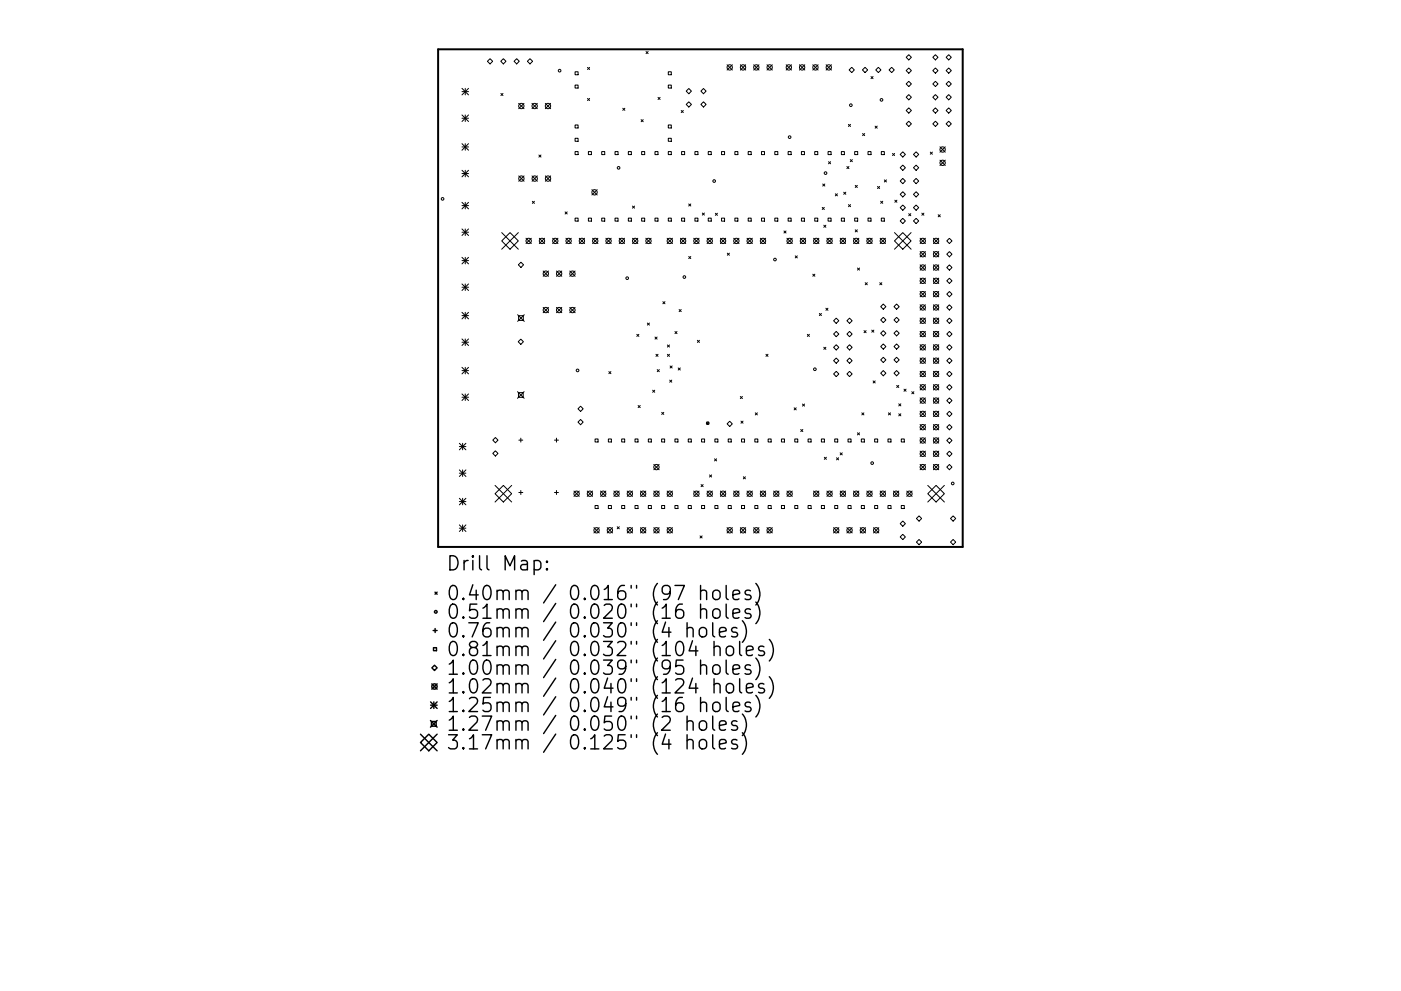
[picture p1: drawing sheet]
<svg xmlns="http://www.w3.org/2000/svg" width="297mm" height="210mm" viewBox="0 0 297 210" stroke-linecap="round" stroke-linejoin="round" font-family="sans-serif">
<defs><g id="words">
<g font-size="4.2">
<text x="94.7" y="121.1">Drill Map:</text>
<text x="94.7" y="127.4">0.40mm / 0.016&quot; (97 holes)</text>
<text x="94.7" y="131.3">0.51mm / 0.020&quot; (16 holes)</text>
<text x="94.7" y="135.3">0.76mm / 0.030&quot; (4 holes)</text>
<text x="94.7" y="139.2">0.81mm / 0.032&quot; (104 holes)</text>
<text x="94.7" y="143.2">1.00mm / 0.039&quot; (95 holes)</text>
<text x="94.7" y="147.2">1.02mm / 0.040&quot; (124 holes)</text>
<text x="94.7" y="151.1">1.25mm / 0.049&quot; (16 holes)</text>
<text x="94.7" y="155.1">1.27mm / 0.050&quot; (2 holes)</text>
<text x="94.7" y="159">3.17mm / 0.125&quot; (4 holes)</text>
</g>
</g></defs>
<path d="M92.9 10.5h111.2v105.5h-111.2z" fill="none" stroke="#000" stroke-width=".42"/>
<g fill="none" stroke="#000" stroke-width=".21">
<path d="M97.9 18.7l1.4 1.4M97.9 19.4h1.4M98.6 18.7v1.4M99.3 18.7l-1.4 1.4M103.9 12.4l.6 .6-.6 .6-.6-.6zM106.2 19.8l.4 .5M106.6 19.8l-.4 .5M106.7 12.4l.6 .6-.6 .6-.5-.6zM109 13l.5-.6 .6 .6-.6 .6zM111.8 13l.6-.6 .5 .6-.5 .6zM121.9 15.2h.7v.7h-.7zM121.9 18h.7v.7h-.7z"/>
<path d="M124.6 14.3l.4 .4M125 14.3l-.4 .4M137 10.9l.4 .5M137.4 10.9l-.4 .5M141.7 15.2h.6v.7h-.6zM141.7 18h.6v.7h-.6zM146 18.8l.6 .5-.6 .6-.5-.6zM148.6 19.3l.6-.5 .5 .5-.5 .6zM154.1 13.7l1.2 1.2M155.3 13.7l-1.2 1.2M157 13.7l1.1 1.2M158.1 13.7l-1.1 1.2"/>
<path d="M159.8 13.7l1.1 1.2M160.9 13.7l-1.1 1.2M162.6 13.7l1.1 1.2M163.7 13.7l-1.1 1.2M166.7 13.7l1.1 1.2M167.8 13.7l-1.1 1.2M169.5 13.7l1.1 1.2M170.6 13.7l-1.1 1.2M172.3 13.7l1.2 1.2M173.5 13.7l-1.2 1.2M175.1 13.7l1.2 1.2M176.3 13.7l-1.2 1.2"/>
<path d="M180.6 14.3l.5 .5-.5 .6-.6-.6zM182.9 14.8l.5-.5 .6 .5-.6 .6zM184.7 16.2l.4 .5M185.1 16.2l-.4 .5M185.7 14.8l.5-.5 .6 .5-.6 .6zM189.1 14.3l.5 .5-.5 .6-.6-.6zM192.1 12.2l.6-.6 .5 .6-.5 .5zM192.1 15l.6-.6 .5 .6-.5 .5zM192.1 17.8l.6-.6 .5 .6-.5 .6zM198.3 11.6l.6 .6-.6 .5-.5-.5zM198.3 14.4l.6 .6-.6 .5-.5-.5zM198.3 17.2l.6 .6-.6 .6-.5-.6z"/>
<path d="M200.6 12.2l.5-.6 .6 .6-.6 .5zM200.6 15l.5-.6 .6 .6-.6 .5zM200.6 17.8l.5-.6 .6 .6-.6 .6zM97.9 24.4l1.4 1.4M97.9 25.1h1.4M97.9 30.5l1.4 1.4M97.9 31.2h1.4M97.9 36.1l1.4 1.4M97.9 36.8h1.4M98.6 24.4v1.4M98.6 30.5v1.4M98.6 36.1v1.4"/>
<path d="M99.3 24.4l-1.4 1.4M99.3 30.5l-1.4 1.4M99.3 36.1l-1.4 1.4M110 21.9l1.1 1.2M110 37.3l1.1 1.2M111.1 21.9l-1.1 1.2M111.1 37.3l-1.1 1.2M112.8 21.9l1.1 1.2M112.8 37.3l1.1 1.2M113.9 21.9l-1.1 1.2M113.9 37.3l-1.1 1.2M114.3 32.9l.4 .4"/>
<path d="M114.7 32.9l-.4 .4M115.6 21.9l1.1 1.2M115.6 37.3l1.2 1.2M116.7 21.9l-1.1 1.2M116.8 37.3l-1.2 1.2M121.9 26.5h.7v.7h-.7zM121.9 29.3h.7v.7h-.7zM121.9 32.2h.7v.6h-.7zM124.6 20.9l.4 .4M124.8 32.2h.6v.6h-.6zM125 20.9l-.4 .4M127.6 32.2h.6v.6h-.6z"/>
<path d="M130.4 32.2h.6v.6h-.6zM132 23l.5 .4M132.5 23l-.5 .4M133.2 32.2h.7v.6h-.7zM135.9 25.4l.5 .4M136 32.2h.7v.6h-.7zM136.4 25.4l-.5 .4M138.9 32.2h.6v.6h-.6zM139.5 20.7l.5 .4M140 20.7l-.5 .4M141.7 26.5h.6v.7h-.6zM141.7 29.3h.6v.7h-.6z"/>
<path d="M141.7 32.2h.6v.6h-.6zM144.4 23.4l.5 .5M144.5 32.2h.7v.6h-.7zM144.9 23.4l-.5 .5M146 21.6l.6 .6-.6 .5-.5-.5zM147.3 32.2h.7v.6h-.7zM148.6 22.2l.6-.6 .5 .6-.5 .5zM150.2 32.2h.6v.6h-.6zM153 32.2h.6v.6h-.6zM155.8 32.2h.6v.6h-.6zM158.6 32.2h.7v.6h-.7zM161.4 32.2h.7v.6h-.7z"/>
<path d="M164.3 32.2h.6v.6h-.6zM167.1 32.2h.6v.6h-.6zM169.9 32.2h.7v.6h-.7zM172.7 32.2h.7v.6h-.7zM174.4 39l.5 .5M174.9 39l-.5 .5M175.6 32.2h.6v.6h-.6zM175.7 34.3l.4 .4M176.1 34.3l-.4 .4M178.4 32.2h.6v.6h-.6zM179.6 35.3l.4 .5M179.9 26.4l.4 .4"/>
<path d="M180 35.3l-.4 .5M180.3 33.9l.4 .4M180.3 26.4l-.4 .4M180.7 33.9l-.4 .4M181.2 32.2h.6v.6h-.6zM181.3 39.3l.5 .5M181.8 39.3l-.5 .5M182.9 28.3l.4 .5M183.3 28.3l-.4 .5M184 32.2h.7v.6h-.7zM185.5 26.8l.5 .4M186 26.8l-.5 .4"/>
<path d="M186.1 39.6l.4 .4M186.5 39.6l-.4 .4M186.9 32.2h.6v.6h-.6zM187.5 38.2l.4 .4M187.9 38.2l-.4 .4M189.2 32.6l.5 .4M189.7 32.6l-.5 .4M190.9 32.8l.5-.6 .6 .6-.6 .5zM191.4 35l.6 .6-.6 .5-.5-.5zM191.4 37.9l.6 .5-.6 .6-.5-.6zM192.1 20.6l.6-.5 .5 .5-.5 .6zM192.1 23.4l.6-.5 .5 .5-.5 .6z"/>
<path d="M192.1 26.3l.6-.6 .5 .6-.5 .5zM193.7 32.8l.5-.6 .6 .6-.6 .5zM194.2 35l.6 .6-.6 .5-.5-.5zM194.2 37.9l.6 .5-.6 .6-.5-.6zM197.2 32.3l.5 .4M197.7 32.3l-.5 .4M198.3 20.1l.6 .5-.6 .6-.5-.6zM198.3 22.9l.6 .5-.6 .6-.5-.6zM198.3 25.7l.6 .6-.6 .5-.5-.5zM199.3 31.2l1.1 1.1M199.3 34l1.1 1.1M200.4 31.2l-1.1 1.1"/>
<path d="M200.4 34l-1.1 1.1M200.6 23.4l.5-.5 .6 .5-.6 .6zM200.6 26.3l.5-.6 .6 .6-.6 .5zM201.1 20.1l.6 .5-.6 .6-.5-.6zM97.9 42.9l1.4 1.4M97.9 43.6h1.4M97.9 48.6l1.4 1.4M97.9 49.3h1.4M97.9 54.6l1.4 1.4M97.9 55.3h1.4M98.6 42.9v1.4M98.6 48.6v1.4"/>
<path d="M98.6 54.6v1.4M99.3 42.9l-1.4 1.4M99.3 48.6l-1.4 1.4M99.3 54.6l-1.4 1.4M106.4 49.3l3.5 3.6M108.1 49.3l1.8 1.8-1.8 1.8-1.7-1.8zM109.9 56.2l.6-.6 .5 .6-.5 .5zM109.9 49.3l-3.5 3.6M111.5 50.5l1.2 1.2M112.7 50.5l-1.2 1.2M112.9 42.7l.4 .5M113.3 42.7l-.4 .5"/>
<path d="M114.3 50.5l1.2 1.2M115.2 57.5l1.1 1.1M115.5 50.5l-1.2 1.2M116.3 57.5l-1.1 1.1M117.2 50.5l1.1 1.2M118 57.5l1.1 1.1M118.3 50.5l-1.1 1.2M119.1 57.5l-1.1 1.1M119.8 45l.5 .4M120 50.5l1.1 1.2M120.3 45l-.5 .4M120.8 57.5l1.1 1.1"/>
<path d="M121.1 50.5l-1.1 1.2M121.9 46.3h.7v.6h-.7zM121.9 57.5l-1.1 1.1M122.8 50.5l1.1 1.2M123.9 50.5l-1.1 1.2M124.8 46.3h.6v.6h-.6zM125.5 40.2l1.1 1.2M125.6 50.5l1.2 1.2M126.6 40.2l-1.1 1.2M126.8 50.5l-1.2 1.2M127.6 46.3h.6v.6h-.6zM128.5 50.5l1.1 1.2"/>
<path d="M129.6 50.5l-1.1 1.2M130.4 46.3h.6v.6h-.6zM131.3 50.5l1.1 1.2M132.4 50.5l-1.1 1.2M133.2 46.3h.7v.6h-.7zM134.1 43.7l.4 .5M134.1 50.5l1.1 1.2M134.5 43.7l-.4 .5M135.2 50.5l-1.1 1.2M136 46.3h.7v.6h-.7zM136.9 50.5l1.2 1.2M138.1 50.5l-1.2 1.2"/>
<path d="M138.9 46.3h.6v.6h-.6zM141.4 50.5l1.2 1.2M141.7 46.3h.6v.6h-.6zM142.6 50.5l-1.2 1.2M144.3 50.5l1.1 1.2M144.5 46.3h.7v.6h-.7zM145.4 50.5l-1.1 1.2M146 43.3l.5 .4M146 54.4l.5 .5M146.5 43.3l-.5 .4M146.5 54.4l-.5 .5M147.1 50.5l1.1 1.2"/>
<path d="M147.3 46.3h.7v.6h-.7zM148.2 50.5l-1.1 1.2M148.9 45.2l.4 .4M149.3 45.2l-.4 .4M149.9 50.5l1.1 1.2M150.2 46.3h.6v.6h-.6zM151 50.5l-1.1 1.2M151.7 45.2l.4 .5M152.1 45.2l-.4 .5M152.7 50.5l1.2 1.2M153 46.3h.6v.6h-.6zM153.9 50.5l-1.2 1.2"/>
<path d="M154.2 53.7l.5 .5M154.7 53.7l-.5 .5M155.6 50.5l1.1 1.2M155.8 46.3h.6v.6h-.6zM156.7 50.5l-1.1 1.2M158.4 50.5l1.1 1.2M158.6 46.3h.7v.6h-.7zM159.5 50.5l-1.1 1.2M161.2 50.5l1.1 1.2M161.4 46.3h.7v.6h-.7zM162.3 50.5l-1.1 1.2M164.3 46.3h.6v.6h-.6z"/>
<path d="M166.2 49l.5 .4M166.7 49l-.5 .4M166.9 50.5l1.1 1.2M167.1 46.3h.6v.6h-.6zM168 50.5l-1.1 1.2M168.6 54.3l.4 .4M169 54.3l-.4 .4M169.7 50.5l1.1 1.2M169.9 46.3h.7v.6h-.7zM170.8 50.5l-1.1 1.2M172.3 58.2l.5 .4M172.5 50.5l1.1 1.2"/>
<path d="M172.7 46.3h.7v.6h-.7zM172.8 58.2l-.5 .4M173.6 50.5l-1.1 1.2M174.3 44l.5 .4M174.7 47.8l.4 .4M174.8 44l-.5 .4M175.1 47.8l-.4 .4M175.3 50.5l1.1 1.2M175.6 46.3h.6v.6h-.6zM176.4 50.5l-1.1 1.2M177.1 41.1l.5 .5M177.6 41.1l-.5 .5"/>
<path d="M178.1 50.5l1.2 1.2M178.4 46.3h.6v.6h-.6zM178.9 40.8l.4 .4M179.3 50.5l-1.2 1.2M179.3 40.8l-.4 .4M179.9 43.4l.4 .5M180.3 43.4l-.4 .5M181 50.5l1.1 1.2M181.2 46.3h.6v.6h-.6zM181.3 48.8l.5 .4M181.8 48.8l-.5 .4M181.8 56.9l.4 .4"/>
<path d="M182.1 50.5l-1.1 1.2M182.2 56.9l-.4 .4M183.4 60l.5 .4M183.8 50.5l1.1 1.2M183.9 60l-.5 .4M184 46.3h.7v.6h-.7zM184.9 50.5l-1.1 1.2M186.5 60l.5 .4M186.6 50.5l1.1 1.2M186.7 42.7l.5 .4M186.9 46.3h.6v.6h-.6zM187 60l-.5 .4"/>
<path d="M187.2 42.7l-.5 .4M187.7 50.5l-1.1 1.2M189.6 49.3l3.6 3.6M189.7 42.5l.5 .4M190.2 42.5l-.5 .4M191.4 40.7l.6 .5-.6 .6-.5-.6zM191.4 43.5l.6 .6-.6 .5-.5-.5zM191.4 46.3l.6 .6-.6 .5-.5-.5zM191.4 49.3l1.8 1.8-1.8 1.8-1.8-1.8zM192.7 45.3l.4 .5M193.1 45.3l-.4 .5M193.2 49.3l-3.6 3.6"/>
<path d="M194.2 40.7l.6 .5-.6 .6-.5-.6zM194.2 43.5l.6 .6-.6 .5-.5-.5zM194.2 46.3l.6 .6-.6 .5-.5-.5zM195.1 59l1.1 1.1M195.1 50.5l1.1 1.2M195.1 53.4l1.1 1.1M195.1 56.2l1.1 1.1M195.4 45.2l.5 .5M195.9 45.2l-.5 .5M196.2 50.5l-1.1 1.2M196.2 59l-1.1 1.1M196.2 53.4l-1.1 1.1"/>
<path d="M196.2 56.2l-1.1 1.1M197.9 50.5l1.1 1.2M197.9 53.4l1.1 1.1M197.9 56.2l1.1 1.1M197.9 59l1.1 1.1M198.9 45.6l.5 .4M199 56.2l-1.1 1.1M199 59l-1.1 1.1M199 50.5l-1.1 1.2M199 53.4l-1.1 1.1M199.4 45.6l-.5 .4M200.7 51.1l.6-.5 .5 .5-.5 .6z"/>
<path d="M200.7 53.9l.6-.5 .5 .5-.5 .6zM200.7 56.8l.6-.6 .5 .6-.5 .5zM200.7 59.6l.6-.6 .5 .6-.5 .5zM97.9 60.2l1.4 1.4M97.9 60.9h1.4M97.9 66.3l1.4 1.4M97.9 67h1.4M97.9 71.9l1.4 1.4M97.9 72.6h1.4M97.9 77.9l1.4 1.4M97.9 78.6h1.4M98.6 60.2v1.4"/>
<path d="M98.6 66.3v1.4M98.6 71.9v1.4M98.6 77.9v1.4M99.3 60.2l-1.4 1.4M99.3 66.3l-1.4 1.4M99.3 71.9l-1.4 1.4M99.3 77.9l-1.4 1.4M109.7 66.8l1.5 1.4M109.9 72.5l.5-.5 .6 .5-.6 .6zM110 67h.9v1h-.9zM111.2 66.8l-1.5 1.4M115.2 65.2l1.1 1.1"/>
<path d="M116.3 65.2l-1.1 1.1M118 65.2l1.1 1.1M119.1 65.2l-1.1 1.1M120.8 65.2l1.1 1.1M121.9 65.2l-1.1 1.1M129.1 78.8l.4 .5M129.5 78.8l-.4 .5M135 70.9l.5 .5M135.5 70.9l-.5 .5M137.3 68.5l.4 .5M137.7 68.5l-.4 .5M138.9 71.5l.4 .5"/>
<path d="M139.1 75.2l.4 .4M139.3 71.5l-.4 .5M139.3 78.4l.5 .5M139.5 75.2l-.4 .4M139.8 78.4l-.5 .5M140.5 64l.5 .5M141 64l-.5 .5M141.5 73.2l.4 .4M141.5 75.2l.4 .4M141.9 73.2l-.4 .4M141.9 75.2l-.4 .4M142.1 77.6l.4 .5"/>
<path d="M142.5 77.6l-.4 .5M143.1 70.3l.4 .5M143.5 70.3l-.4 .5M143.8 78.1l.4 .4M144 65.7l.4 .4M144.2 78.1l-.4 .4M144.4 65.7l-.4 .4M147.9 72.2l.4 .4M148.3 72.2l-.4 .4M162.4 75.2l.4 .4M162.8 75.2l-.4 .4M171.2 70.9l.4 .5"/>
<path d="M171.6 70.9l-.4 .5M173.7 66.5l.5 .5M174.2 66.5l-.5 .5M174.7 73.7l.4 .4M175.1 73.7l-.4 .4M175.1 65.4l.4 .4M175.5 65.4l-.4 .4M176.7 68.1l.6-.6 .6 .6-.6 .5zM176.7 70.9l.6-.6 .6 .6-.6 .5zM176.7 79.3l.6-.5 .6 .5-.6 .6zM177.3 73.1l.6 .6-.6 .6-.6-.6zM177.3 76l.6 .5-.6 .6-.6-.6z"/>
<path d="M179.6 68.1l.5-.6 .6 .6-.6 .5zM179.6 79.3l.5-.5 .6 .5-.6 .6zM180.1 70.3l.6 .6-.6 .5-.5-.5zM180.1 73.1l.6 .6-.6 .6-.5-.6zM180.1 76l.6 .5-.6 .6-.5-.6zM183.2 70.1l.4 .5M183.6 70.1l-.4 .5M184.8 70l.5 .5M185.3 70l-.5 .5M186.7 65.1l.6-.6 .5 .6-.5 .5zM186.7 67.9l.6-.6 .5 .6-.5 .5zM186.7 70.7l.6-.5 .5 .5-.5 .6z"/>
<path d="M186.7 73.5l.6-.5 .5 .5-.5 .6zM186.7 76.4l.6-.6 .5 .6-.5 .5zM186.7 79.2l.6-.6 .5 .6-.5 .5zM189.5 65.1l.6-.6 .6 .6-.6 .5zM189.5 76.4l.6-.6 .6 .6-.6 .5zM190.1 67.3l.6 .6-.6 .5-.6-.5zM190.1 70.2l.6 .5-.6 .6-.6-.6zM190.1 73l.6 .5-.6 .6-.6-.6zM190.1 78.6l.6 .6-.6 .5-.6-.5zM195.1 64.7l1.1 1.1M195.1 61.8l1.1 1.2M195.1 67.5l1.1 1.1"/>
<path d="M195.1 70.3l1.1 1.1M195.1 73.1l1.1 1.2M195.1 76l1.1 1.1M195.1 78.8l1.1 1.1M196.2 61.8l-1.1 1.2M196.2 64.7l-1.1 1.1M196.2 67.5l-1.1 1.1M196.2 70.3l-1.1 1.1M196.2 73.1l-1.1 1.2M196.2 76l-1.1 1.1M196.2 78.8l-1.1 1.1M197.9 67.5l1.1 1.1"/>
<path d="M197.9 61.8l1.1 1.2M197.9 64.7l1.1 1.1M197.9 70.3l1.1 1.1M197.9 73.1l1.1 1.2M197.9 76l1.1 1.1M197.9 78.8l1.1 1.1M199 64.7l-1.1 1.1M199 67.5l-1.1 1.1M199 70.3l-1.1 1.1M199 73.1l-1.1 1.2M199 78.8l-1.1 1.1M199 76l-1.1 1.1"/>
<path d="M199 61.8l-1.1 1.2M200.7 62.4l.6-.6 .5 .6-.5 .6zM200.7 65.2l.6-.5 .5 .5-.5 .6zM200.7 68.1l.6-.6 .5 .6-.5 .5zM200.7 70.9l.6-.6 .5 .6-.5 .5zM200.7 73.7l.6-.6 .5 .6-.5 .6zM200.7 79.3l.6-.5 .5 .5-.5 .6zM201.3 76l.5 .5-.5 .6-.6-.6zM97.4 94.1l1.4 1.3M97.4 94.7h1.4M97.4 99.7l1.4 1.4M97.9 83.6l1.4 1.4"/>
<path d="M97.9 84.3h1.4M98.1 94.1v1.3M98.1 99.7v1.4M98.6 83.6v1.4M98.8 94.1l-1.4 1.3M98.8 99.7l-1.4 1.4M99.3 83.6l-1.4 1.4M105 92.8l.6 .6-.6 .5-.5-.5zM105 95.6l.6 .6-.6 .6-.5-.6zM109.7 83.1l1.4 1.4M109.9 83.3h1v1h-1zM110 93.4h.8"/>
<path d="M110.4 93v.8M111.1 83.1l-1.4 1.4M117.6 93.4h.8M118 93v.8M123.1 86.2l.5 .5-.5 .6-.6-.6zM123.1 89l.5 .6-.5 .5-.6-.5zM126.2 93.1h.6v.7h-.6zM129 93.1h.6v.7h-.6zM131.8 93.1h.6v.7h-.6zM134.6 93.1h.7v.7h-.7zM135.3 86l.4 .5M135.7 86l-.4 .5"/>
<path d="M137.5 93.1h.6v.7h-.6zM138.4 82.8l.4 .4M138.6 98.5l1.1 1.2M138.8 82.8l-.4 .4M139.7 98.5l-1.1 1.2M140.3 93.1h.6v.7h-.6zM140.3 87.5l.4 .4M140.7 87.5l-.4 .4M142 80.6l.4 .5M142.4 80.6l-.4 .5M143.1 93.1h.6v.7h-.6zM145.9 93.1h.7v.7h-.7z"/>
<path d="M148.7 93.1h.7v.7h-.7zM149.8 89.6l.5 .4M150.3 89.6l-.5 .4M151.5 97.3l.4 .5M151.6 93.1h.6v.7h-.6zM151.9 97.3l-.4 .5M154.2 89.9l.5-.5 .6 .5-.6 .6zM154.4 93.1h.6v.7h-.6zM157 84.1l.4 .5M157.1 89.3l.4 .5M157.2 93.1h.7v.7h-.7zM157.4 84.1l-.4 .5"/>
<path d="M157.5 89.3l-.4 .5M160 93.1h.7v.7h-.7zM160.1 87.6l.5 .4M160.6 87.6l-.5 .4M162.9 93.1h.6v.7h-.6zM165.7 93.1h.6v.7h-.6zM168.4 86.5l.4 .5M168.5 93.1h.6v.7h-.6zM168.8 86.5l-.4 .5M169.8 91.1l.4 .5M170.1 85.7l.5 .5M170.2 91.1l-.4 .5"/>
<path d="M170.6 85.7l-.5 .5M171.3 93.1h.7v.7h-.7zM174.2 93.1h.6v.7h-.6zM174.8 97l.4 .5M175.2 97l-.4 .5M177 93.1h.6v.7h-.6zM177.4 97.1l.4 .5M177.8 97.1l-.4 .5M178.1 96.1l.5 .4M178.6 96.1l-.5 .4M179.8 93.1h.6v.7h-.6zM181.8 91.8l.4 .5"/>
<path d="M182.2 91.8l-.4 .5M182.6 93.1h.7v.7h-.7zM182.7 87.6l.5 .4M183.2 87.6l-.5 .4M185.1 80.8l.5 .5M185.4 93.1h.7v.7h-.7zM185.6 80.8l-.5 .5M188.3 93.1h.6v.7h-.6zM188.4 87.6l.4 .4M188.8 87.6l-.4 .4M190.1 81.8l.5 .4M190.6 85.7l.4 .4"/>
<path d="M190.6 87.8l.4 .4M190.6 81.8l-.5 .4M191 85.7l-.4 .4M191 87.8l-.4 .4M191.1 93.1h.6v.7h-.6zM191.7 82.6l.4 .4M192.1 82.6l-.4 .4M193.3 83.1l.5 .5M193.8 83.1l-.5 .5M195.1 81.6l1.1 1.1M195.1 84.4l1.1 1.2M195.1 87.2l1.1 1.2"/>
<path d="M195.1 90.1l1.1 1.1M195.1 92.9l1.1 1.1M195.1 95.7l1.1 1.1M195.1 98.5l1.1 1.2M196.2 81.6l-1.1 1.1M196.2 84.4l-1.1 1.2M196.2 87.2l-1.1 1.2M196.2 90.1l-1.1 1.1M196.2 92.9l-1.1 1.1M196.2 95.7l-1.1 1.1M196.2 98.5l-1.1 1.2M197.9 81.6l1.1 1.1"/>
<path d="M197.9 84.4l1.1 1.2M197.9 87.2l1.1 1.2M197.9 90.1l1.1 1.1M197.9 95.7l1.1 1.1M197.9 98.5l1.1 1.2M197.9 92.9l1.1 1.1M199 81.6l-1.1 1.1M199 84.4l-1.1 1.2M199 87.2l-1.1 1.2M199 90.1l-1.1 1.1M199 92.9l-1.1 1.1M199 95.7l-1.1 1.1"/>
<path d="M199 98.5l-1.1 1.2M200.7 82.2l.6-.6 .5 .6-.5 .5zM200.7 85l.6-.6 .5 .6-.5 .5zM200.7 87.8l.6-.5 .5 .5-.5 .6zM200.7 90.6l.6-.5 .5 .5-.5 .6zM200.7 93.5l.6-.6 .5 .6-.5 .5zM200.7 96.3l.6-.6 .5 .6-.5 .5zM200.7 99.1l.6-.6 .5 .6-.5 .6zM97.4 100.4h1.4M97.4 105.7l1.4 1.4M97.4 106.4h1.4M97.4 111.4l1.4 1.4"/>
<path d="M97.4 112.1h1.4M98.1 105.7v1.4M98.1 111.4v1.4M98.8 111.4l-1.4 1.4M98.8 105.7l-1.4 1.4M105 104.7l1.7-1.7 1.8 1.7-1.8 1.8zM105 103l3.5 3.5M108.5 103l-3.5 3.5M110 104.5h.8M110.4 104.1v.8M117.6 104.5h.8M118 104.1v.8"/>
<path d="M121.7 104.2l1.1 1.1M122.8 104.2l-1.1 1.1M124.5 104.2l1.1 1.1M125.6 104.2l-1.1 1.1M125.9 111.9l1.1 1.2M126.2 107.3h.6v.6h-.6zM127 111.9l-1.1 1.2M127.3 104.2l1.2 1.1M128.5 104.2l-1.2 1.1M128.7 111.9l1.2 1.2M129 107.3h.6v.6h-.6zM129.9 111.9l-1.2 1.2"/>
<path d="M130.2 104.2l1.1 1.1M130.9 111.8l.4 .4M131.3 104.2l-1.1 1.1M131.3 111.8l-.4 .4M131.8 107.3h.6v.6h-.6zM133 104.2l1.1 1.1M133 111.9l1.1 1.2M134.1 104.2l-1.1 1.1M134.1 111.9l-1.1 1.2M134.6 107.3h.7v.6h-.7zM135.8 104.2l1.1 1.1M135.8 111.9l1.1 1.2"/>
<path d="M136.9 104.2l-1.1 1.1M136.9 111.9l-1.1 1.2M137.5 107.3h.6v.6h-.6zM138.6 104.2l1.2 1.1M138.6 111.9l1.2 1.2M139.8 104.2l-1.2 1.1M139.8 111.9l-1.2 1.2M140.3 107.3h.6v.6h-.6zM141.4 104.2l1.2 1.1M141.4 111.9l1.2 1.2M142.6 104.2l-1.2 1.1M142.6 111.9l-1.2 1.2"/>
<path d="M143.1 107.3h.6v.6h-.6zM145.9 107.3h.7v.6h-.7zM147.1 104.2l1.1 1.1M148.2 104.2l-1.1 1.1M148.4 113.7l.5 .4M148.6 102.8l.5 .5M148.7 107.3h.7v.6h-.7zM148.9 113.7l-.5 .4M149.1 102.8l-.5 .5M149.9 104.2l1.1 1.1M150.4 100.8l.5 .4M150.9 100.8l-.5 .4"/>
<path d="M151 104.2l-1.1 1.1M151.6 107.3h.6v.6h-.6zM152.7 104.2l1.2 1.1M153.9 104.2l-1.2 1.1M154.1 111.9l1.2 1.2M154.4 107.3h.6v.6h-.6zM155.3 111.9l-1.2 1.2M155.6 104.2l1.1 1.1M156.7 104.2l-1.1 1.1M157 111.9l1.1 1.2M157.2 107.3h.7v.6h-.7zM157.6 101.2l.4 .4"/>
<path d="M158 101.2l-.4 .4M158.1 111.9l-1.1 1.2M158.4 104.2l1.1 1.1M159.5 104.2l-1.1 1.1M159.8 111.9l1.1 1.2M160 107.3h.7v.6h-.7zM160.9 111.9l-1.1 1.2M161.2 104.2l1.1 1.1M162.3 104.2l-1.1 1.1M162.6 111.9l1.1 1.2M162.9 107.3h.6v.6h-.6zM163.7 111.9l-1.1 1.2"/>
<path d="M164 104.2l1.2 1.1M165.2 104.2l-1.2 1.1M165.7 107.3h.6v.6h-.6zM166.9 104.2l1.1 1.1M168 104.2l-1.1 1.1M168.5 107.3h.6v.6h-.6zM171.3 107.3h.7v.6h-.7zM172.5 104.2l1.1 1.1M173.6 104.2l-1.1 1.1M174.2 107.3h.6v.6h-.6zM175.3 104.2l1.1 1.1M176.4 104.2l-1.1 1.1"/>
<path d="M176.7 111.9l1.2 1.2M177 107.3h.6v.6h-.6zM177.9 111.9l-1.2 1.2M178.1 104.2l1.2 1.1M179.3 104.2l-1.2 1.1M179.6 111.9l1.1 1.2M179.8 107.3h.6v.6h-.6zM180.7 111.9l-1.1 1.2M181 104.2l1.1 1.1M182.1 104.2l-1.1 1.1M182.4 111.9l1.1 1.2M182.6 107.3h.7v.6h-.7z"/>
<path d="M183.5 111.9l-1.1 1.2M183.8 104.2l1.1 1.1M184.9 104.2l-1.1 1.1M185.2 111.9l1.1 1.2M185.4 107.3h.7v.6h-.7zM186.3 111.9l-1.1 1.2M186.6 104.2l1.1 1.1M187.7 104.2l-1.1 1.1M188.3 107.3h.6v.6h-.6zM189.4 104.2l1.2 1.1M190.6 104.2l-1.2 1.1M191.1 107.3h.6v.6h-.6z"/>
<path d="M191.4 110.5l.6 .6-.6 .6-.5-.6zM191.4 113.4l.6 .5-.6 .6-.5-.6zM192.3 104.2l1.1 1.1M193.4 104.2l-1.1 1.1M194.3 110l.6-.5 .5 .5-.5 .6zM194.9 114.5l.5 .5-.5 .6-.6-.6zM196.7 104.7l1.8-1.7 1.7 1.7-1.7 1.8zM196.7 103l3.5 3.5M200.2 103l-3.5 3.5M201.5 110l.6-.5 .5 .5-.5 .6zM202.1 114.5l.5 .5-.5 .6-.6-.6z"/>
<circle cx="118.6" cy="15" r=".28"/>
<circle cx="154.7" cy="14.3" r=".56"/>
<circle cx="157.5" cy="14.3" r=".56"/>
<circle cx="160.4" cy="14.3" r=".56"/>
<circle cx="163.2" cy="14.3" r=".56"/>
<circle cx="167.2" cy="14.3" r=".56"/>
<circle cx="170.1" cy="14.3" r=".56"/>
<circle cx="172.9" cy="14.3" r=".56"/>
<circle cx="175.7" cy="14.3" r=".56"/>
<circle cx="110.5" cy="22.5" r=".56"/>
<circle cx="110.5" cy="37.9" r=".56"/>
<circle cx="113.4" cy="22.5" r=".56"/>
<circle cx="113.4" cy="37.9" r=".56"/>
<circle cx="116.2" cy="22.5" r=".56"/>
<circle cx="116.2" cy="37.9" r=".56"/>
<circle cx="131.2" cy="35.6" r=".28"/>
<circle cx="151.4" cy="38.4" r=".28"/>
<circle cx="167.4" cy="29.1" r=".28"/>
<circle cx="175" cy="36.7" r=".28"/>
<circle cx="180.4" cy="22.3" r=".28"/>
<circle cx="186.9" cy="21.2" r=".28"/>
<circle cx="199.9" cy="34.5" r=".56"/>
<circle cx="199.9" cy="31.7" r=".56"/>
<circle cx="93.8" cy="42.2" r=".28"/>
<circle cx="112.1" cy="51.1" r=".56"/>
<circle cx="114.9" cy="51.1" r=".56"/>
<circle cx="115.7" cy="58.1" r=".56"/>
<circle cx="117.7" cy="51.1" r=".56"/>
<circle cx="118.5" cy="58.1" r=".56"/>
<circle cx="120.6" cy="51.1" r=".56"/>
<circle cx="121.4" cy="58.1" r=".56"/>
<circle cx="123.4" cy="51.1" r=".56"/>
<circle cx="126.1" cy="40.8" r=".56"/>
<circle cx="126.2" cy="51.1" r=".56"/>
<circle cx="129" cy="51.1" r=".56"/>
<circle cx="131.8" cy="51.1" r=".56"/>
<circle cx="133" cy="59" r=".28"/>
<circle cx="134.7" cy="51.1" r=".56"/>
<circle cx="137.5" cy="51.1" r=".56"/>
<circle cx="142" cy="51.1" r=".56"/>
<circle cx="144.8" cy="51.1" r=".56"/>
<circle cx="145.1" cy="58.8" r=".28"/>
<circle cx="147.7" cy="51.1" r=".56"/>
<circle cx="150.5" cy="51.1" r=".56"/>
<circle cx="153.3" cy="51.1" r=".56"/>
<circle cx="156.1" cy="51.1" r=".56"/>
<circle cx="158.9" cy="51.1" r=".56"/>
<circle cx="161.8" cy="51.1" r=".56"/>
<circle cx="164.3" cy="55.1" r=".28"/>
<circle cx="167.4" cy="51.1" r=".56"/>
<circle cx="170.2" cy="51.1" r=".56"/>
<circle cx="173.1" cy="51.1" r=".56"/>
<circle cx="175.9" cy="51.1" r=".56"/>
<circle cx="178.7" cy="51.1" r=".56"/>
<circle cx="181.5" cy="51.1" r=".56"/>
<circle cx="184.4" cy="51.1" r=".56"/>
<circle cx="187.2" cy="51.1" r=".56"/>
<circle cx="195.6" cy="51.1" r=".56"/>
<circle cx="195.6" cy="53.9" r=".56"/>
<circle cx="195.6" cy="59.6" r=".56"/>
<circle cx="195.6" cy="56.8" r=".56"/>
<circle cx="198.5" cy="51.1" r=".56"/>
<circle cx="198.5" cy="53.9" r=".56"/>
<circle cx="198.5" cy="59.6" r=".56"/>
<circle cx="198.5" cy="56.8" r=".56"/>
<circle cx="115.7" cy="65.8" r=".56"/>
<circle cx="118.5" cy="65.8" r=".56"/>
<circle cx="121.4" cy="65.8" r=".56"/>
<circle cx="122.5" cy="78.6" r=".28"/>
<circle cx="172.8" cy="78.3" r=".28"/>
<circle cx="195.6" cy="79.3" r=".56"/>
<circle cx="195.6" cy="62.4" r=".56"/>
<circle cx="195.6" cy="73.7" r=".56"/>
<circle cx="195.6" cy="65.2" r=".56"/>
<circle cx="195.6" cy="76.5" r=".56"/>
<circle cx="195.6" cy="70.9" r=".56"/>
<circle cx="195.6" cy="68.1" r=".56"/>
<circle cx="198.5" cy="79.3" r=".56"/>
<circle cx="198.5" cy="62.4" r=".56"/>
<circle cx="198.5" cy="65.2" r=".56"/>
<circle cx="198.5" cy="73.7" r=".56"/>
<circle cx="198.5" cy="76.5" r=".56"/>
<circle cx="198.5" cy="70.9" r=".56"/>
<circle cx="198.5" cy="68.1" r=".56"/>
<circle cx="139.2" cy="99.1" r=".56"/>
<circle cx="150.1" cy="89.8" r=".28"/>
<circle cx="184.9" cy="98.3" r=".28"/>
<circle cx="195.6" cy="90.6" r=".56"/>
<circle cx="195.6" cy="99.1" r=".56"/>
<circle cx="195.6" cy="87.8" r=".56"/>
<circle cx="195.6" cy="93.5" r=".56"/>
<circle cx="195.6" cy="82.2" r=".56"/>
<circle cx="195.6" cy="96.3" r=".56"/>
<circle cx="195.6" cy="85" r=".56"/>
<circle cx="198.5" cy="90.6" r=".56"/>
<circle cx="198.5" cy="87.8" r=".56"/>
<circle cx="198.5" cy="99.1" r=".56"/>
<circle cx="198.5" cy="82.2" r=".56"/>
<circle cx="198.5" cy="93.5" r=".56"/>
<circle cx="198.5" cy="96.3" r=".56"/>
<circle cx="198.5" cy="85" r=".56"/>
<circle cx="122.2" cy="104.7" r=".56"/>
<circle cx="125.1" cy="104.7" r=".56"/>
<circle cx="126.5" cy="112.5" r=".56"/>
<circle cx="127.9" cy="104.7" r=".56"/>
<circle cx="129.3" cy="112.5" r=".56"/>
<circle cx="130.7" cy="104.7" r=".56"/>
<circle cx="133.5" cy="104.7" r=".56"/>
<circle cx="133.5" cy="112.5" r=".56"/>
<circle cx="136.4" cy="104.7" r=".56"/>
<circle cx="136.4" cy="112.5" r=".56"/>
<circle cx="139.2" cy="104.7" r=".56"/>
<circle cx="139.2" cy="112.5" r=".56"/>
<circle cx="142" cy="104.7" r=".56"/>
<circle cx="142" cy="112.5" r=".56"/>
<circle cx="147.7" cy="104.7" r=".56"/>
<circle cx="150.5" cy="104.7" r=".56"/>
<circle cx="153.3" cy="104.7" r=".56"/>
<circle cx="154.7" cy="112.5" r=".56"/>
<circle cx="156.1" cy="104.7" r=".56"/>
<circle cx="157.5" cy="112.5" r=".56"/>
<circle cx="158.9" cy="104.7" r=".56"/>
<circle cx="160.4" cy="112.5" r=".56"/>
<circle cx="161.8" cy="104.7" r=".56"/>
<circle cx="163.2" cy="112.5" r=".56"/>
<circle cx="164.6" cy="104.7" r=".56"/>
<circle cx="167.4" cy="104.7" r=".56"/>
<circle cx="173.1" cy="104.7" r=".56"/>
<circle cx="175.9" cy="104.7" r=".56"/>
<circle cx="177.3" cy="112.5" r=".56"/>
<circle cx="178.7" cy="104.7" r=".56"/>
<circle cx="180.1" cy="112.5" r=".56"/>
<circle cx="181.5" cy="104.7" r=".56"/>
<circle cx="182.9" cy="112.5" r=".56"/>
<circle cx="184.4" cy="104.7" r=".56"/>
<circle cx="185.8" cy="112.5" r=".56"/>
<circle cx="187.2" cy="104.7" r=".56"/>
<circle cx="190" cy="104.7" r=".56"/>
<circle cx="192.8" cy="104.7" r=".56"/>
<circle cx="202" cy="102.6" r=".28"/>
</g>
<g fill="none" stroke="#000" stroke-width=".3">
<path d="M113.2 119.1l.9-.2 .6 .6v.8l-.3 .5-.3 .1-.9-.1M116 119.1l.1 .1-.1 .1-.2-.1 .2-.1v.2M91.8 133.8h.9M91.9 137.4h.6v.7h-.6zM92.2 125.6l.5 .5M92.3 133.3v.9M92.7 125.6l-.5 .5M116 120.6l.1 .2-.1 .1-.2-.1 .2-.2v.3M145.7 133.4a.74 .74 0 0 1 1.3 .2v1.5M145.7 132.1v3M148.4 133.4a.81 .81 0 0 1 .8-.3 .81 .81 0 0 1 .6 .6v.9a.81 .81 0 0 1-.8 .6 .81 .81 0 0 1-.8-.6v-.9zM148.5 125.5a.74 .74 0 0 1 1.3 .1v1.6"/>
<path d="M148.5 129.5a.74 .74 0 0 1 1.3 .1v1.6M148.5 124.2v3M148.5 128.2v3M151.1 132.1v2.6l.4 .4M151.2 125.5a.81 .81 0 0 1 .9-.3 .81 .81 0 0 1 .6 .6v.8a.81 .81 0 0 1-.8 .6 .81 .81 0 0 1-.8-.6v-.8zM151.4 129.3a.81 .81 0 0 1 1.3 .4v.9a.81 .81 0 0 1-.8 .6 .81 .81 0 0 1-.8-.6v-.9zM151.4 137.4a.74 .74 0 0 1 1.3 .1v1.6M151.4 136.1v3M152.5 134.1l1.5-.3-.2-.5-.8-.2-.5 .5v1.1l.2 .3 .3 .1 .8-.1M154 124.2v2.6l.4 .4M154 128.2v2.5l.4 .5M154.2 137.2a.81 .81 0 0 1 1.3 .5v.8a.81 .81 0 0 1-.8 .6 .81 .81 0 0 1-.7-.6v-.8z"/>
<path d="M155.4 126.2l1.4-.3-.1-.5-.9-.2-.4 .4v1.2l.1 .3 .3 .1 .9-.1M155.4 130.2l1.4-.3-.1-.6-.9-.1-.4 .4v1.1l.1 .3 .3 .2 .9-.2M156.2 133.3l-.7-.2-.4 .5 .1 .4 1 .3 .2 .3-.2 .4-.2 .1-.9-.1M156.8 136.1v2.6l.4 .4M157.4 131.7a3.4 3.4 0 0 1 0 4.6M158.2 138.1l1.5-.3-.2-.6-.8-.1-.5 .4v1.2l.2 .2 .3 .2 .8-.2M159.1 125.4l-.7-.2-.4 .4 .1 .5 1 .3 .1 .2-.1 .5-.3 .1-.8-.1M159.1 129.3l-.7-.1-.4 .4 .1 .4 1 .3 .1 .3-.1 .4-.3 .2-.8-.2M160.2 123.8a3.4 3.4 0 0 1 0 4.6M160.2 127.7a3.4 3.4 0 0 1 0 4.6M160.2 139.6a3.4 3.4 0 0 1 0 4.6M162 137.2l-.8-.1-.4 .4 .2 .4 1 .3 .1 .3-.1 .4-.3 .2-.9-.2"/>
<path d="M163.1 135.7a3.4 3.4 0 0 1 0 4.5M89.1 155.8l3.6 3.5M90.9 155.8l1.8 1.7-1.8 1.8-1.8-1.8zM91.3 152.9l1.4 1.4M91.3 148.9l1.4 1.4M91.3 149.6h1.4M91.5 153.1h1v1h-1zM91.5 145.1l1.2 1.1M91.6 141.7l.5-.6 .6 .6-.6 .5zM92 148.9v1.4M92.7 145.1l-1.2 1.1M92.7 148.9l-1.4 1.4"/>
<path d="M92.7 152.9l-1.4 1.4M92.7 155.8l-3.6 3.5M145.7 153.2a.75 .75 0 0 1 1.3 .2v1.5M145.7 157.2a.75 .75 0 0 1 1.3 .1v1.6M145.7 151.9v3M145.7 155.9v3M148.5 141.3a.74 .74 0 0 1 1.3 .2v1.5M148.5 149.3a.75 .75 0 0 1 1.3 .1v1.6M148.5 153.1a.81 .81 0 0 1 1.3 .4v.9a.81 .81 0 0 1-.8 .6 .81 .81 0 0 1-.8-.6v-.9zM148.5 157a.81 .81 0 0 1 1.3 .5v.8a.81 .81 0 0 1-.8 .6 .81 .81 0 0 1-.8-.6v-.8zM148.5 140v3M148.5 148v3"/>
<path d="M151.1 151.9v2.6l.4 .4M151.1 155.9v2.6l.4 .4M151.2 141.3a.81 .81 0 0 1 .9-.3 .81 .81 0 0 1 .6 .6v.9a.81 .81 0 0 1-.8 .6 .81 .81 0 0 1-.8-.6v-.9zM151.2 149.3a.81 .81 0 0 1 .9-.3 .81 .81 0 0 1 .6 .5v.9a.81 .81 0 0 1-.8 .6 .81 .81 0 0 1-.8-.6v-.9zM151.4 145.3a.74 .74 0 0 1 1.3 .1v1.6M151.4 144v3M152.5 153.9l1.5-.3-.2-.5-.8-.2-.5 .5v1.1l.2 .3 .3 .1 .8-.1M152.5 157.9l1.5-.3-.2-.6-.8-.1-.5 .4v1.2l.2 .2 .3 .2 .8-.2M154 140v2.6l.4 .4M154 148v2.5l.4 .5M154.2 145.2a.81 .81 0 0 1 1.3 .4v.8a.81 .81 0 0 1-.8 .6 .81 .81 0 0 1-.7-.6v-.8zM155.4 142l1.4-.2-.1-.6-.9-.2-.4 .5v1.1l.1 .3 .3 .1 .9-.1"/>
<path d="M155.4 150l1.4-.3-.1-.6-.9-.1-.4 .4v1.1l.1 .3 .3 .2 .9-.2M156.2 153.1l-.7-.2-.4 .5 .1 .4 1 .3 .2 .3-.2 .4-.2 .1-.9-.1M156.2 157l-.7-.1-.4 .4 .1 .4 1 .3 .2 .3-.2 .4-.2 .2-.9-.2M156.8 144v2.6l.4 .4M157.4 151.5a3.4 3.4 0 0 1 0 4.6M157.4 155.5a3.4 3.4 0 0 1 0 4.5M158.2 146l1.5-.3-.2-.5-.8-.2-.5 .4v1.2l.2 .3 .3 .1 .8-.1M159.1 141.2l-.7-.2-.4 .5 .1 .4 1 .3 .1 .3-.1 .4-.3 .1-.8-.1M159.1 149.1l-.7-.1-.4 .4 .1 .4 1 .3 .1 .3-.1 .4-.3 .2-.8-.2M160.2 147.5a3.4 3.4 0 0 1 0 4.6M162 145.2l-.8-.2-.4 .4 .2 .5 1 .3 .1 .2-.1 .5-.3 .1-.9-.1M163.1 143.6a3.4 3.4 0 0 1 0 4.6"/>
<circle cx="92.4" cy="129.8" r=".28"/>
<circle cx="92.1" cy="145.7" r=".56"/>
</g>
<use href="#words"/>
</svg>
